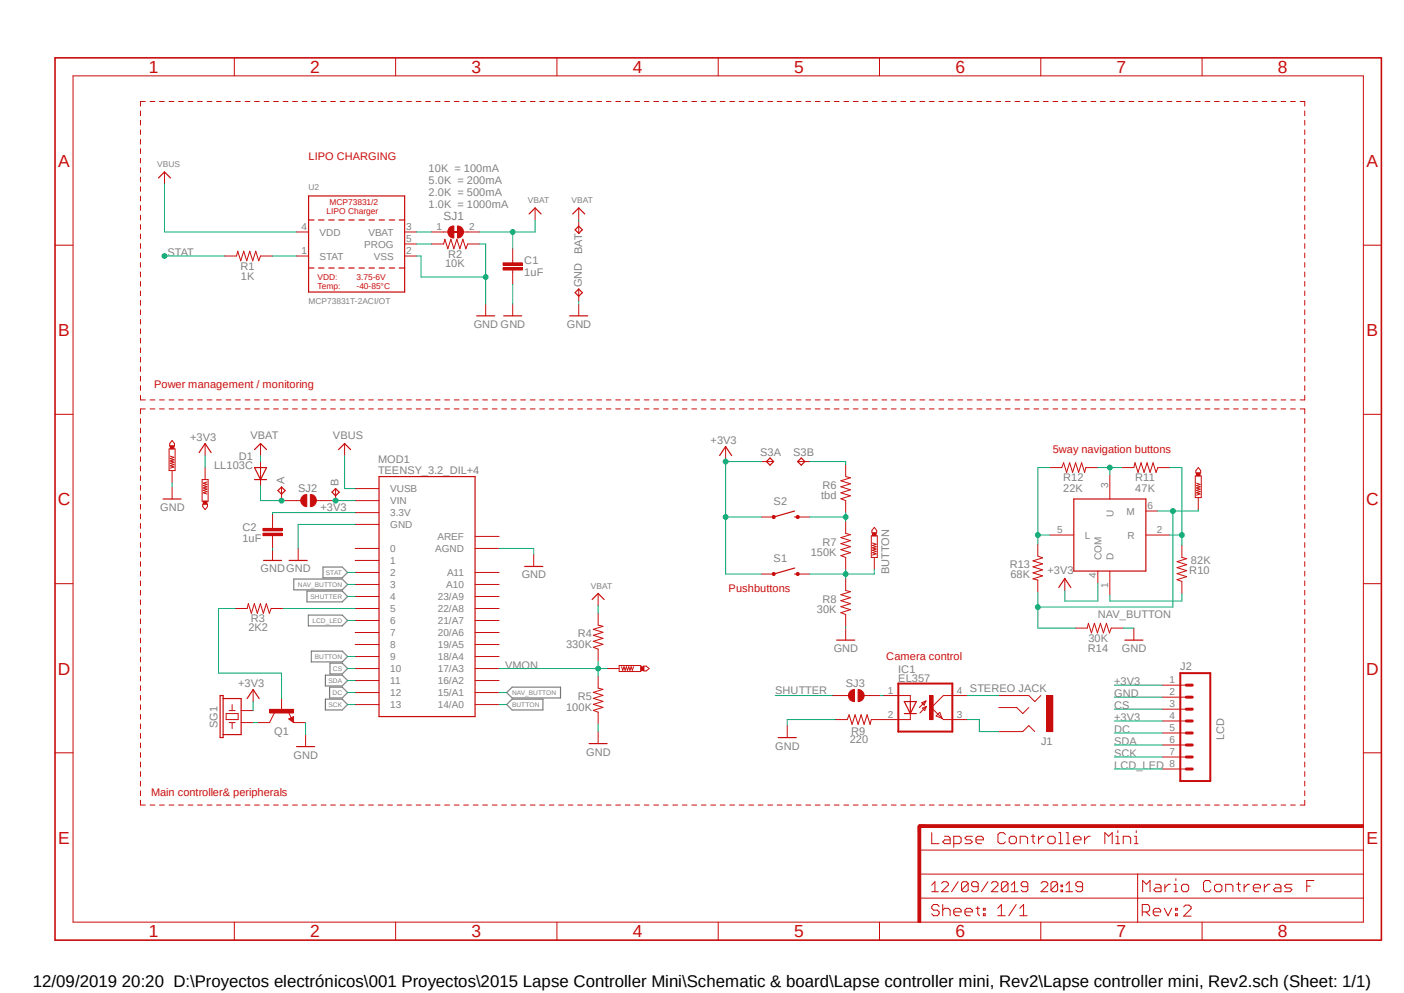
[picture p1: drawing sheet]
<svg xmlns="http://www.w3.org/2000/svg" width="297mm" height="210mm" viewBox="0 0 297 210" stroke-linecap="round" stroke-linejoin="round" font-family="sans-serif">
<defs><g id="words">
<g font-size="3.7" fill="#c90d0c">
<text x="31.5" y="15.5">1</text>
<text x="65.6" y="15.5">2</text>
<text x="99.7" y="15.5">3</text>
<text x="133.9" y="15.5">4</text>
<text x="168" y="15.5">5</text>
<text x="202.1" y="15.5">6</text>
<text x="236.2" y="15.5">7</text>
<text x="270.3" y="15.5">8</text>
<text x="12.3" y="35.3">A</text>
<text x="289.1" y="35.3">A</text>
<text x="12.3" y="71">B</text>
<text x="289.1" y="71">B</text>
<text x="12.2" y="106.8">C</text>
<text x="289" y="106.8">C</text>
<text x="12.2" y="142.7">D</text>
<text x="289" y="142.7">D</text>
<text x="12.3" y="178.4">E</text>
<text x="289.1" y="178.4">E</text>
<text x="31.5" y="198.2">1</text>
<text x="65.6" y="198.2">2</text>
<text x="99.7" y="198.2">3</text>
<text x="133.9" y="198.2">4</text>
<text x="168" y="198.2">5</text>
<text x="202.1" y="198.2">6</text>
<text x="236.2" y="198.2">7</text>
<text x="270.3" y="198.2">8</text>
</g>
<text font-size="3.6" x="6.9" y="208.8">12/09/2019 20:20 D:\Proyectos electrónicos\001 Proyectos\2015 Lapse Controller Mini\Schematic &amp; board\Lapse controller mini, Rev2\Lapse controller mini, Rev2.sch (Sheet: 1/1)</text>
<text font-size="2.5" fill="#808080" x="93.9" y="46.5">SJ1</text>
<g font-size="2.3" fill="#c90d0c">
<text x="65.3" y="33.8">LIPO CHARGING</text>
<text x="32.6" y="82">Power management / monitoring</text>
<text x="222.7" y="95.7">5way navigation buttons</text>
<text x="154.1" y="125.2">Pushbuttons</text>
<text x="187.5" y="139.5">Camera control</text>
<text x="32" y="168.4">Main controller&amp; peripherals</text>
</g>
<g font-size="2.3" fill="#808080">
<text x="90.7" y="36.4">10K = 100mA</text>
<text x="90.7" y="38.9">5.0K = 200mA</text>
<text x="90.7" y="41.4">2.0K = 500mA</text>
<text x="90.7" y="44">1.0K = 1000mA</text>
<text x="123.2" y="53.7" transform="rotate(-90 123.2 53.7)">BAT</text>
<text x="35.4" y="54.1">STAT</text>
<text x="50.8" y="57">R1</text>
<text x="51" y="59.2">1K</text>
<text x="94.2" y="56.4">10K</text>
<text x="94.8" y="54.5">R2</text>
<text x="110.9" y="58.4">1uF</text>
<text x="110.9" y="55.9">C1</text>
<text x="123.1" y="60.8" transform="rotate(-90 123.1 60.8)">GND</text>
<text x="100.2" y="69.3">GND GND</text>
<text x="119.9" y="69.3">GND</text>
<text x="40.2" y="93.2">+3V3</text>
<text x="53" y="92.8">VBAT</text>
<text x="70.4" y="92.8">VBUS</text>
<text x="150.3" y="93.8">+3V3</text>
<text x="45.3" y="99.2">LL103C</text>
<text x="50.5" y="97.2">D1</text>
<text x="80" y="100.2">TEENSY_3.2_DIL+4</text>
<text x="80" y="97.9">MOD1</text>
<text x="160.8" y="96.4">S3A</text>
<text x="167.8" y="96.4">S3B</text>
<text x="224.9" y="101.8">R12</text>
<text x="240.2" y="101.8">R11</text>
<text x="60.2" y="102.4" transform="rotate(-90 60.2 102.4)">A</text>
<text x="63.1" y="104">SJ2</text>
<text x="71.6" y="102.7" transform="rotate(-90 71.6 102.7)">B</text>
<text x="163.7" y="106.8">S2</text>
<text x="173.7" y="105.5">tbd</text>
<text x="174" y="103.3">R6</text>
<text x="224.9" y="104.1">22K</text>
<text x="240.2" y="104.1">47K</text>
<text x="33.9" y="108.1">GND</text>
<text x="51.3" y="112.4">C2</text>
<text x="67.8" y="108.1">+3V3</text>
<text x="51.3" y="114.6">1uF</text>
<text x="163.7" y="118.9">S1</text>
<text x="171.5" y="117.6">150K</text>
<text x="174" y="115.4">R7</text>
<text x="251.9" y="119.3">82K</text>
<text x="55.1" y="121.1">GNDGND</text>
<text x="110.4" y="122.3">GND</text>
<text x="188.1" y="121.4" transform="rotate(-90 188.1 121.4)">BUTTON</text>
<text x="213.6" y="120.1">R13</text>
<text x="213.7" y="122.3">68K</text>
<text x="221.6" y="121.5">+3V3</text>
<text x="251.6" y="121.5">R10</text>
<text x="53.1" y="131.6">R3</text>
<text x="172.8" y="129.6">30K</text>
<text x="174" y="127.5">R8</text>
<text x="232.2" y="130.6">NAV_BUTTON</text>
<text x="52.5" y="133.4">2K2</text>
<text x="119.8" y="137">330K</text>
<text x="122.3" y="134.7">R4</text>
<text x="176.4" y="137.9">GND</text>
<text x="230.1" y="137.9">R14</text>
<text x="230.3" y="135.7">30K</text>
<text x="237.3" y="137.9">GND</text>
<text x="106.9" y="141.4">VMON</text>
<text x="190" y="142.4">IC1</text>
<text x="249.7" y="141.6">J2</text>
<text x="50.4" y="145.2">+3V3</text>
<text x="122.3" y="148.1">R5</text>
<text x="164" y="146.8">SHUTTER</text>
<text x="178.9" y="145.2">SJ3</text>
<text x="190" y="144.3">EL357</text>
<text x="235.7" y="147.4">GND</text>
<text x="235.7" y="144.9">+3V3</text>
<text x="235.7" y="150">CS</text>
<text x="46" y="154.1" transform="rotate(-90 46 154.1)">SG1</text>
<text x="58" y="155.5">Q1</text>
<text x="119.8" y="150.3">100K</text>
<text x="180" y="155.4">R9</text>
<text x="235.7" y="152.5">+3V3</text>
<text x="235.7" y="155">DC</text>
<text x="62.1" y="160.4">GND</text>
<text x="124" y="159.8">GND</text>
<text x="164" y="158.5">GND</text>
<text x="179.8" y="157.2">220</text>
<text x="220.2" y="157.6">J1</text>
<text x="235.7" y="157.6">SDA</text>
<text x="235.7" y="160.1">SCK</text>
<text x="259" y="156.6" transform="rotate(-90 259 156.6)">LCD</text>
<text x="235.7" y="162.6">LCD_LED 8</text>
</g>
<g font-size="2.1" fill="#808080">
<text x="63.8" y="48.7">4</text>
<text x="63.8" y="53.8">1</text>
<text x="67.6" y="49.8">VDD</text>
<text x="77" y="52.4">PROG</text>
<text x="77.9" y="49.8">VBAT</text>
<text x="85.9" y="48.7">3</text>
<text x="85.9" y="51.2">5</text>
<text x="85.9" y="53.8">2</text>
<text x="92.3" y="48.7">1</text>
<text x="99.3" y="48.7">2</text>
<text x="67.6" y="54.9">STAT</text>
<text x="79.1" y="54.9">VSS</text>
<text x="82.5" y="106.6">VIN</text>
<text x="82.5" y="104.1">VUSB</text>
<text x="234.4" y="103.2" transform="rotate(-90 234.4 103.2)">3</text>
<text x="242.7" y="107.7">6</text>
<text x="82.5" y="111.7">GND</text>
<text x="82.5" y="109.2">3.3V</text>
<text x="223.6" y="112.8">5</text>
<text x="229.5" y="113.9">L</text>
<text x="235.5" y="109.4" transform="rotate(-90 235.5 109.4)">U</text>
<text x="238.3" y="108.8">M</text>
<text x="238.5" y="113.9">R</text>
<text x="244.7" y="112.8">2</text>
<text x="82.5" y="119.3">1</text>
<text x="82.5" y="116.8">0</text>
<text x="92.1" y="116.8">AGND</text>
<text x="92.5" y="114.2">AREF</text>
<text x="233" y="118.4" transform="rotate(-90 233 118.4)">COM</text>
<text x="235.5" y="118.4" transform="rotate(-90 235.5 118.4)">D</text>
<text x="82.5" y="124.4">3</text>
<text x="82.5" y="121.8">2</text>
<text x="94.4" y="124.4">A10</text>
<text x="94.6" y="121.8">A11</text>
<text x="231.9" y="122.3" transform="rotate(-90 231.9 122.3)">4</text>
<text x="234.4" y="124.3" transform="rotate(-90 234.4 124.3)">1</text>
<text x="82.5" y="132">6</text>
<text x="82.5" y="129.5">5</text>
<text x="82.5" y="126.9">4</text>
<text x="92.6" y="126.9">23/A9</text>
<text x="92.6" y="129.5">22/A8</text>
<text x="92.6" y="132">21/A7</text>
<text x="82.5" y="137.1">8</text>
<text x="82.5" y="134.5">7</text>
<text x="92.6" y="134.5">20/A6</text>
<text x="92.6" y="137.1">19/A5</text>
<text x="82.5" y="142.2">10</text>
<text x="82.5" y="139.6">9</text>
<text x="92.6" y="139.6">18/A4</text>
<text x="92.6" y="142.2">17/A3</text>
<text x="82.5" y="147.2">12</text>
<text x="82.5" y="144.7">11</text>
<text x="82.5" y="149.8">13</text>
<text x="92.6" y="144.7">16/A2</text>
<text x="92.6" y="147.2">15/A1</text>
<text x="92.6" y="149.8">14/A0</text>
<text x="187.8" y="146.8">1</text>
<text x="202.4" y="146.8">4 STEREO JACK</text>
<text x="247.4" y="144.5">1</text>
<text x="247.4" y="147.1">2</text>
<text x="247.4" y="149.6">3</text>
<text x="187.8" y="151.8">2</text>
<text x="202.4" y="151.8">3</text>
<text x="247.4" y="152.1">4</text>
<text x="247.4" y="154.7">5</text>
<text x="247.4" y="157.2">6</text>
<text x="247.4" y="159.8">7</text>
</g>
<g font-size="1.8" fill="#808080">
<text x="33.3" y="35.3">VBUS</text>
<text x="65.3" y="40.2">U2</text>
<text x="111.7" y="43">VBAT</text>
<text x="120.9" y="43">VBAT</text>
<text x="65.3" y="64.3">MCP73831T-2ACI/OT</text>
<text x="125" y="124.5">VBAT</text>
</g>
<g font-size="1.8" fill="#c90d0c">
<text x="69.1" y="45.3">LIPO Charger</text>
<text x="69.7" y="43.3">MCP73831/2</text>
<text x="67.2" y="59.2">VDD:</text>
<text x="75.4" y="59.2">3.75-6V</text>
<text x="67.2" y="61.1">Temp:</text>
<text x="75.4" y="61.1">-40-85°C</text>
</g>
<g font-size="1.4" fill="#808080">
<text x="63" y="124.1">NAV_BUTTON</text>
<text x="68.9" y="121.6">STAT</text>
<text x="65.7" y="126.7">SHUTTER</text>
<text x="66.1" y="131.7">LCD_LED</text>
<text x="66.6" y="139.4">BUTTON</text>
<text x="70.4" y="141.9">CS</text>
<text x="69.5" y="144.4">SDA</text>
<text x="69.5" y="149.5">SCK</text>
<text x="70.4" y="147">DC</text>
<text x="108.3" y="149.5">BUTTON</text>
<text x="108.3" y="147">NAV_BUTTON</text>
</g>
</g></defs>
<path d="M11.3 11.9l281.3 187.3M292.6 11.9l-281.3 187.3" fill="none" stroke="#fff" stroke-width=".21"/>
<path d="M68.3 119.9h4.1l1.1 1.2-1.1 1.1h-4.1zM62.1 122.5h10.3l1.1 1.1-1.1 1.2h-10.3zM64.9 125h7.5l1.1 1.2-1.1 1.1h-7.5zM65.2 130.1h7.2l1.1 1.1-1.1 1.2h-7.2zM65.9 137.7h6.5l1.1 1.2-1.1 1.1h-6.5zM68.8 147.9h3.6l1.1 1.1-1.1 1.2h-3.6zM68.8 142.8h3.6l1.1 1.1-1.1 1.2h-3.6zM69.7 145.3h2.7l1.1 1.2-1.1 1.1h-2.7zM69.8 140.3h2.6l1.1 1.1-1.1 1.1h-2.6zM107.2 149l1.1-1.1h6.6v2.3h-6.6zM107.2 146.5l1.1-1.2h10.3v2.3h-10.3z" fill="none" stroke="#808080" stroke-width=".25"/>
<g fill="none" stroke="#c90d0c" stroke-width=".21">
<path d="M29.7 23.5v1M29.7 25.4v1.1M29.7 27.5v.9M29.7 29.5v1M29.7 31.5v1M29.7 33.5v1M29.7 35.5v1M29.7 37.5v1M29.7 39.5v1M30.7 21.5h-1v.9M31.7 21.5h1.1M33.7 21.5h1.1"/>
<path d="M35.8 21.5h1M37.8 21.5h1M39.8 21.5h1M41.8 21.5h1M43.8 21.5h1M45.8 21.5h1M47.8 21.5h1.1M49.8 21.5h1M51.9 21.5h1M53.8 21.5h1.1M55.9 21.5h1M57.9 21.5h1"/>
<path d="M59.9 21.5h1M61.9 21.5h1M63.9 21.5h1M65.9 21.5h1M67.9 21.5h1.1M69.9 21.5h1.1M72 21.5h1M74 21.5h1M76 21.5h1M78 21.5h1M80 21.5h1M82 21.5h1"/>
<path d="M84 21.5h1M86 21.5h1M88.1 21.5h1M90 21.5h1.1M92.1 21.5h1M94.1 21.5h1M96.1 21.5h1M98.1 21.5h1M100.1 21.5h1M102.1 21.5h1M104.1 21.5h1.1M106.1 21.5h1"/>
<path d="M108.2 21.5h1M110.2 21.5h1M112.2 21.5h1M114.2 21.5h1M116.2 21.5h1M118.2 21.5h1M120.2 21.5h1M122.2 21.5h1M124.2 21.5h1M126.2 21.5h1.1M128.3 21.5h.9M130.3 21.5h1"/>
<path d="M132.3 21.5h1M134.3 21.5h1M136.3 21.5h1M138.3 21.5h1M140.3 21.5h1M142.3 21.5h1M144.4 21.5h.9M146.3 21.5h1.1M148.4 21.5h1M150.4 21.5h1M152.4 21.5h1M154.4 21.5h1"/>
<path d="M156.4 21.5h1M158.4 21.5h1M160.4 21.5h1M162.4 21.5h1M164.4 21.5h1M166.5 21.5h1M168.4 21.5h1.1M170.5 21.5h1M172.5 21.5h1M174.5 21.5h1M176.5 21.5h1M178.5 21.5h1"/>
<path d="M180.5 21.5h1M182.5 21.5h1.1M184.5 21.5h1M186.6 21.5h1M188.6 21.5h1M190.6 21.5h1M192.6 21.5h1M194.6 21.5h1M196.6 21.5h1M198.6 21.5h1M200.6 21.5h1M202.6 21.5h1.1"/>
<path d="M204.6 21.5h1.1M206.7 21.5h1M208.7 21.5h1M210.7 21.5h1M212.7 21.5h1M214.7 21.5h1M216.7 21.5h1M218.7 21.5h1.1M220.7 21.5h1M222.8 21.5h1M224.7 21.5h1.1M226.8 21.5h1"/>
<path d="M228.8 21.5h1M230.8 21.5h1M232.8 21.5h1M234.8 21.5h1M236.8 21.5h1M238.8 21.5h1.1M240.8 21.5h1.1M242.9 21.5h1M244.9 21.5h1M246.9 21.5h1M248.9 21.5h1M250.9 21.5h1"/>
<path d="M252.9 21.5h1M254.9 21.5h1M256.9 21.5h1M259 21.5h1M260.9 21.5h1.1M263 21.5h1M265 21.5h1M267 21.5h1M269 21.5h1M271 21.5h1M273 21.5h1M275 21.5h1v.9"/>
<path d="M276 23.5v1M276 25.4v1.1M276 27.5v.9M276 29.5v1M276 31.5v1M276 33.5v1M276 35.5v1M276 37.5v1M276 39.5v1M29.7 41.5v1M29.7 43.5v1M29.7 45.5v1"/>
<path d="M29.7 47.5v1M29.7 49.5v1M29.7 51.5v1M29.7 53.5v1M29.7 55.5v1M29.7 57.5v1M29.7 59.5v1M276 41.5v1M276 43.5v1M276 45.5v1M276 47.5v1M276 49.5v1"/>
<path d="M276 51.5v1M276 53.5v1M276 55.5v1M276 57.5v1M276 59.5v1M29.7 61.6v.9M29.7 63.5v1.1M29.7 65.5v1M29.7 67.6v.9M29.7 69.6v1M29.7 71.5v1.1M29.7 73.6v1"/>
<path d="M29.7 75.6v1M29.7 77.6v1M29.7 79.6v1M276 61.6v.9M276 63.5v1.1M276 65.5v1M276 67.6v.9M276 69.6v1M276 71.5v1.1M276 73.6v1M276 75.6v1M276 77.6v1"/>
<path d="M276 79.6v1M29.7 83.6v1h1M29.7 81.6v1M29.7 88.5v1M29.7 90.6v1M29.7 92.5v1.1M29.7 94.6v1M29.7 96.6v1M29.7 98.6v1M30.7 86.5h-1v1M31.7 84.6h1.1M31.7 86.5h1.1"/>
<path d="M33.7 84.6h1.1M33.7 86.5h1.1M35.8 84.6h1M35.8 86.5h1M37.8 84.6h1M37.8 86.5h1M39.8 84.6h1M39.8 86.5h1M41.8 84.6h1M41.8 86.5h1M43.8 84.6h1M43.8 86.5h1"/>
<path d="M45.8 84.6h1M45.8 86.5h1M47.8 84.6h1.1M47.8 86.5h1.1M49.8 84.6h1M49.8 86.5h1M51.9 84.6h1M51.9 86.5h1M53.8 84.6h1.1M53.8 86.5h1.1M55.9 84.6h1M55.9 86.5h1"/>
<path d="M57.9 84.6h1M57.9 86.5h1M59.9 84.6h1M59.9 86.5h1M61.9 84.6h1M61.9 86.5h1M63.9 84.6h1M63.9 86.5h1M65.9 84.6h1M65.9 86.5h1M67.9 84.6h1.1M67.9 86.5h1.1"/>
<path d="M69.9 84.6h1.1M69.9 86.5h1.1M72 84.6h1M72 86.5h1M74 84.6h1M74 86.5h1M76 84.6h1M76 86.5h1M78 84.6h1M78 86.5h1M80 84.6h1M80 86.5h1"/>
<path d="M82 84.6h1M82 86.5h1M84 84.6h1M84 86.5h1M86 84.6h1M86 86.5h1M88.1 84.6h1M88.1 86.5h1M90 84.6h1.1M90 86.5h1.1M92.1 84.6h1M92.1 86.5h1"/>
<path d="M94.1 84.6h1M94.1 86.5h1M96.1 84.6h1M96.1 86.5h1M98.1 84.6h1M98.1 86.5h1M100.1 84.6h1M100.1 86.5h1M102.1 84.6h1M102.1 86.5h1M104.1 84.6h1.1M104.1 86.5h1.1"/>
<path d="M106.1 84.6h1M106.1 86.5h1M108.2 84.6h1M108.2 86.5h1M110.2 84.6h1M110.2 86.5h1M112.2 84.6h1M112.2 86.5h1M114.2 84.6h1M114.2 86.5h1M116.2 84.6h1M116.2 86.5h1"/>
<path d="M118.2 84.6h1M118.2 86.5h1M120.2 84.6h1M120.2 86.5h1M122.2 84.6h1M122.2 86.5h1M124.2 84.6h1M124.2 86.5h1M126.2 84.6h1.1M126.2 86.5h1.1M128.3 84.6h.9M128.3 86.5h.9"/>
<path d="M130.3 84.6h1M130.3 86.5h1M132.3 84.6h1M132.3 86.5h1M134.3 84.6h1M134.3 86.5h1M136.3 84.6h1M136.3 86.5h1M138.3 84.6h1M138.3 86.5h1M140.3 84.6h1M140.3 86.5h1"/>
<path d="M142.3 84.6h1M142.3 86.5h1M144.4 84.6h.9M144.4 86.5h.9M146.3 84.6h1.1M146.3 86.5h1.1M148.4 84.6h1M148.4 86.5h1M150.4 84.6h1M150.4 86.5h1M152.4 84.6h1M152.4 86.5h1"/>
<path d="M153.5 94.4v2.6M154.4 84.6h1M154.4 86.5h1M156.4 84.6h1M156.4 86.5h1M158.4 84.6h1M158.4 86.5h1M160.4 84.6h1M160.4 86.5h1M162.4 84.6h1M162.4 86.5h1M164.4 84.6h1"/>
<path d="M164.4 86.5h1M166.5 84.6h1M166.5 86.5h1M168.4 84.6h1.1M168.4 86.5h1.1M170.5 84.6h1M170.5 86.5h1M172.5 84.6h1M172.5 86.5h1M174.5 84.6h1M174.5 86.5h1M176.5 84.6h1"/>
<path d="M176.5 86.5h1M178.5 84.6h1M178.5 86.5h1M180.5 84.6h1M180.5 86.5h1M182.5 84.6h1.1M182.5 86.5h1.1M184.5 84.6h1M184.5 86.5h1M186.6 84.6h1M186.6 86.5h1M188.6 84.6h1"/>
<path d="M188.6 86.5h1M190.6 84.6h1M190.6 86.5h1M192.6 84.6h1M192.6 86.5h1M194.6 84.6h1M194.6 86.5h1M196.6 84.6h1M196.6 86.5h1M198.6 84.6h1M198.6 86.5h1M200.6 84.6h1"/>
<path d="M200.6 86.5h1M202.6 84.6h1.1M202.6 86.5h1.1M204.6 84.6h1.1M204.6 86.5h1.1M206.7 84.6h1M206.7 86.5h1M208.7 84.6h1M208.7 86.5h1M210.7 84.6h1M210.7 86.5h1M212.7 84.6h1"/>
<path d="M212.7 86.5h1M214.7 84.6h1M214.7 86.5h1M216.7 84.6h1M216.7 86.5h1M218.7 84.6h1.1M218.7 86.5h1.1M220.7 84.6h1M220.7 86.5h1M222.8 84.6h1M222.8 86.5h1M224.7 84.6h1.1"/>
<path d="M224.7 86.5h1.1M226.8 84.6h1M226.8 86.5h1M228.8 84.6h1M228.8 86.5h1M230.8 84.6h1M230.8 86.5h1M232.8 84.6h1M232.8 86.5h1M234.8 84.6h1M234.8 86.5h1M236.8 84.6h1"/>
<path d="M236.8 86.5h1M238.8 84.6h1.1M238.8 86.5h1.1M240.8 84.6h1.1M240.8 86.5h1.1M242.9 84.6h1M242.9 86.5h1M244.9 84.6h1M244.9 86.5h1M246.9 84.6h1M246.9 86.5h1M248.9 84.6h1"/>
<path d="M248.9 86.5h1M250.9 84.6h1M250.9 86.5h1M252.9 84.6h1M252.9 86.5h1M254.9 84.6h1M254.9 86.5h1M256.9 84.6h1M256.9 86.5h1M259 84.6h1M259 86.5h1M260.9 84.6h1.1"/>
<path d="M260.9 86.5h1.1M263 84.6h1M263 86.5h1M265 84.6h1M265 86.5h1M267 84.6h1M267 86.5h1M269 84.6h1M269 86.5h1M271 84.6h1M271 86.5h1M273 84.6h1"/>
<path d="M273 86.5h1M275 86.5h1v1M276 81.6v1M276 83.6v1h-1M276 88.5v1M276 90.6v1M276 92.5v1.1M276 94.6v1M276 96.6v1M276 98.6v1M29.7 100.6v1M29.7 102.7v1"/>
<path d="M29.7 104.6v1.1M29.7 106.7v1M29.7 108.7v1M29.7 110.7v1.1M29.7 112.7v1M29.7 114.8v1M29.7 116.8v1M29.7 118.8v1M276 100.6v1M276 102.7v1M276 104.6v1.1M276 106.7v1"/>
<path d="M276 108.7v1M276 110.7v1.1M276 112.7v1M276 114.8v1M276 116.8v1M276 118.8v1M29.7 120.8v1M29.7 122.9v1M29.7 124.8v1.1M29.7 126.9v1M29.7 128.9v1M29.7 130.9v1"/>
<path d="M29.7 132.9v1M29.7 135v1M29.7 136.9v1.1M29.7 139v1M178.9 132.8v2.6M225.3 122.3v2.6M276 120.8v1M276 122.9v1M276 124.8v1.1M276 126.9v1M276 128.9v1M276 130.9v1"/>
<path d="M276 132.9v1M276 135v1M276 136.9v1.1M276 139v1M29.7 141v1M29.7 143v1M29.7 145v1M29.7 147.1v1M29.7 149.1v1M29.7 151.1v1M29.7 153.1v1M29.7 155.1v1.1"/>
<path d="M29.7 157.1v1.1M29.7 159.2v1M276 141v1M276 143v1M276 145v1M276 147.1v1M276 149.1v1M276 151.1v1M276 153.1v1M276 155.1v1.1M276 157.1v1.1M276 159.2v1"/>
<path d="M29.7 161.2v1M29.7 163.2v1M29.7 165.2v1M29.7 167.3v1M29.7 169.2v1.1h1M31.7 170.3h1.1M33.7 170.3h1.1M35.8 170.3h1M37.8 170.3h1M39.8 170.3h1M41.8 170.3h1M43.8 170.3h1"/>
<path d="M45.8 170.3h1M47.8 170.3h1.1M49.8 170.3h1M51.9 170.3h1M53.8 170.3h1.1M55.9 170.3h1M57.9 170.3h1M59.9 170.3h1M61.9 170.3h1M63.9 170.3h1M65.9 170.3h1M67.9 170.3h1.1"/>
<path d="M69.9 170.3h1.1M72 170.3h1M74 170.3h1M76 170.3h1M78 170.3h1M80 170.3h1M82 170.3h1M84 170.3h1M86 170.3h1M88.1 170.3h1M90 170.3h1.1M92.1 170.3h1"/>
<path d="M94.1 170.3h1M96.1 170.3h1M98.1 170.3h1M100.1 170.3h1M102.1 170.3h1M104.1 170.3h1.1M106.1 170.3h1M108.2 170.3h1M110.2 170.3h1M112.2 170.3h1M114.2 170.3h1M116.2 170.3h1"/>
<path d="M118.2 170.3h1M120.2 170.3h1M122.2 170.3h1M124.2 170.3h1M126.2 170.3h1.1M128.3 170.3h.9M130.3 170.3h1M132.3 170.3h1M134.3 170.3h1M136.3 170.3h1M138.3 170.3h1M140.3 170.3h1"/>
<path d="M142.3 170.3h1M144.4 170.3h.9M146.3 170.3h1.1M148.4 170.3h1M150.4 170.3h1M152.4 170.3h1M154.4 170.3h1M156.4 170.3h1M158.4 170.3h1M160.4 170.3h1M162.4 170.3h1M164.4 170.3h1"/>
<path d="M166.5 170.3h1M168.4 170.3h1.1M170.5 170.3h1M172.5 170.3h1M174.5 170.3h1M176.5 170.3h1M178.5 170.3h1M180.5 170.3h1M182.5 170.3h1.1M184.5 170.3h1M186.6 170.3h1M188.6 170.3h1"/>
<path d="M190.6 170.3h1M192.6 170.3h1M194.6 170.3h1M196.6 170.3h1M198.6 170.3h1M200.6 170.3h1M202.6 170.3h1.1M204.6 170.3h1.1M206.7 170.3h1M208.7 170.3h1M210.7 170.3h1M212.7 170.3h1"/>
<path d="M214.7 170.3h1M216.7 170.3h1M218.7 170.3h1.1M220.7 170.3h1M222.8 170.3h1M224.7 170.3h1.1M226.8 170.3h1M228.8 170.3h1M230.8 170.3h1M232.8 170.3h1M234.8 170.3h1M236.8 170.3h1"/>
<path d="M238.8 170.3h1.1M240.8 170.3h1.1M242.9 170.3h1M244.9 170.3h1M246.9 170.3h1M248.9 170.3h1M250.9 170.3h1M252.9 170.3h1M254.9 170.3h1M256.9 170.3h1M259 170.3h1M260.9 170.3h1.1"/>
<path d="M263 170.3h1M265 170.3h1M267 170.3h1M269 170.3h1M271 170.3h1M273 170.3h1M276 161.2v1M276 163.2v1M276 165.2v1M276 167.3v1M276 169.2v1.1h-1"/>
</g>
<path d="M152.2 96.4l1.3-2 1.3 2M168.1 121.4h.6M168.1 120.1l-4.4 1.3M177 135.4h3.8M224 124.2l1.3-1.9 1.2 1.9" fill="none" stroke="#c90d0c" stroke-width=".25"/>
<path d="M163.4 121.2h.5v.4l-.2 .2-.3-.2z" fill-rule="evenodd" fill="#c90d0c"/>
<path d="M163.4 121.2h.5v.4l-.2 .2-.3-.2z" fill="none" stroke="#c90d0c" stroke-width=".21"/>
<path d="M168.5 121.2h.5v.4l-.3 .2-.2-.2z" fill-rule="evenodd" fill="#c90d0c"/>
<path d="M161.1 121.4h2.6M168.5 121.2h.5v.4l-.3 .2-.2-.2zM168.7 121.4h2.6" fill="none" stroke="#c90d0c" stroke-width=".21"/>
<path d="M168.1 109.3h.6M168.1 108.1l-4.4 1.2" fill="none" stroke="#c90d0c" stroke-width=".25"/>
<circle cx="163.7" cy="109.3" r=".34" fill="#c90d0c"/>
<circle cx="163.7" cy="109.3" r=".34" fill="none" stroke="#c90d0c" stroke-width=".21"/>
<circle cx="168.8" cy="109.3" r=".34" fill="#c90d0c"/>
<g fill="none" stroke="#c90d0c" stroke-width=".21">
<path d="M161.1 109.3h2.6M168.7 109.3h2.6"/>
<circle cx="168.8" cy="109.3" r=".34"/>
</g>
<path d="M196.6 147.1h.8v5.1h-.8z" fill-rule="evenodd" fill="#c90d0c"/>
<g fill="none" stroke="#c90d0c" stroke-width=".21">
<path d="M178.9 110.3v2.5l1 .3-2 .6 2 .6-2 .7 2 .6-2 .6 2 .7-2 .6 1 .4v2.5M178.9 122.3v2.6l1 .2-2 .7 2 .6-2 .6 2 .7-2 .6 2 .6-2 .7 1 .4v2.5M186.9 147.1h5.7v1.3M192.6 150.9v1.3h-8.3l-.2 1-.7-2-.6 2-.6-2-.7 2-.6-2-.6 2-.7-2-.4 1h-2.5M195 148.6l.9-.3-.4 .8zM195.1 149.8l.9-.4-.4 .9zM195.9 148.3l-1.4 1.3M196 149.4l-1.4 1.4M196.6 147.1h.8v5.1h-.8zM198.8 150.7l.5 1.2-1.3-.5zM204.6 147.1h-5l-2.6 2.5 2.6 2.6h5M213.8 147.1h3.8l1.3 1.3 1.3-1.3"/>
<path d="M213.8 154.7h2.6l1.2-1.2 1.3 1.2M245.9 144.9h5.1M245.9 147.4h5.1M245.9 150h5.1M245.9 152.5h5.1M245.9 155h5.1M245.9 157.6h5.1M245.9 160.1h5.1M245.9 162.6h5.1"/>
</g>
<path d="M191.3 148.4h2.5l-1.2 2.5zM191.3 150.9h2.5M192.6 148.4v2.5" fill="none" stroke="#c90d0c" stroke-width=".25"/>
<path d="M190 144.6h11.5v10.1h-11.5zM249.7 142.4h6.3v22.8h-6.3z" fill="none" stroke="#c90d0c" stroke-width=".42"/>
<path d="M251 150h1.2M251 147.4h1.2M251 144.9h1.2M251 155h1.2M251 152.5h1.2M251 157.6h1.2M251 160.1h1.2M251 162.6h1.2" fill="none" stroke="#c90d0c" stroke-width=".64"/>
<path d="M221.4 147.1h1.3v7.6h-1.3z" fill-rule="evenodd" fill="#c90d0c"/>
<path d="M126.5 129.7v2.5l1.1 .3-2.1 .6 2.1 .6-2.1 .7 2.1 .6-2.1 .6 2.1 .7-2.1 .6 1 .4v2.5M126.5 143v2.5l1.1 .3-2.1 .6 2.1 .7-2.1 .6 2.1 .6-2.1 .7 2.1 .6-2.1 .6 1 .4v2.5M126.5 154.7v2.6M166.5 153.5v2.5M211.3 154.7h2.5M211.3 147.1h2.5M211.3 149.6h3.8l1.3 1.3 1.2-1.3M221.4 147.1h1.3v7.6h-1.3z" fill="none" stroke="#c90d0c" stroke-width=".21"/>
<path d="M124.6 157.3h3.8M164.6 156h3.8" fill="none" stroke="#c90d0c" stroke-width=".25"/>
<path d="M181.5 145.8a1.27 1.27 0 0 1 1.3 1.3 1.27 1.27 0 0 1-1.3 1.3z" fill-rule="evenodd" fill="#c90d0c"/>
<path d="M181.5 145.8a1.27 1.27 0 0 1 1.3 1.3 1.27 1.27 0 0 1-1.3 1.3z" fill="none" stroke="#c90d0c" stroke-width=".21"/>
<path d="M179.8 146.2l.4-.2 .6-.2v2.6a1.27 1.27 0 0 1-1.2-.8 1.27 1.27 0 0 1 .2-1.4z" fill-rule="evenodd" fill="#c90d0c"/>
<path d="M184.3 113.3h1.3v4.6h-1.3zM184.6 114.9l.7 .2-.7 .3 .7 .2-.7 .3 .7 .2-.7 .3 .7 .2-.7 .3 .7 .2-.7 .3M185 111.5l.5 .7v.5h-1.1v-.5zM176.1 147.1h3.4M179.8 146.2l.4-.2 .6-.2v2.6a1.27 1.27 0 0 1-1.2-.8 1.27 1.27 0 0 1 .2-1.4zM182.8 147.1h3.4" fill="none" stroke="#c90d0c" stroke-width=".21"/>
<path d="M184.6 112.7h.7v.6h-.7z" fill-rule="evenodd" fill="#c90d0c"/>
<g fill="none" stroke="#c90d0c" stroke-width=".21">
<path d="M75.1 118.5h5.1M75.1 116h5.1M75.1 110.9h5.1M75.1 105.9h5.1M75.1 108.4h5.1M75.1 103.3h5.1M100.5 116h5.1M100.5 113.5h5.1M184.6 112.7h.7v.6h-.7zM185 117.9v2.5M75.1 138.9h5.1M75.1 136.3h5.1"/>
<path d="M75.1 133.8h5.1M75.1 131.2h5.1M75.1 128.7h5.1M75.1 126.2h5.1M75.1 123.6h5.1M75.1 121.1h5.1M100.5 138.9h5.1M100.5 136.3h5.1M100.5 133.8h5.1M100.5 131.2h5.1M100.5 128.7h5.1M100.5 126.2h5.1"/>
<path d="M100.5 123.6h5.1M100.5 121.1h5.1M58 150.8l-1 2M61 150.6l.6 1.2M61.1 152.1l1-.5v1.2zM75.1 146.5h5.1M75.1 143.9h5.1M75.1 141.4h5.1M75.1 149h5.1M100.5 146.5h5.1M100.5 143.9h5.1M100.5 141.4h5.1"/>
<path d="M100.5 149h5.1"/>
</g>
<path d="M80.2 100.8h20.3v50.8h-20.3zM62 151.8v.8l-.7-.5 .5-.3v.4l-.2-.1" fill="none" stroke="#c90d0c" stroke-width=".25"/>
<path d="M57 150h5.1v.8h-5.1z" fill-rule="evenodd" fill="#c90d0c"/>
<g fill="none" stroke="#c90d0c" stroke-width=".21">
<path d="M57.7 111.3v.5M57.7 113.3v.5M49.7 128.7h2.6l.2-1 .7 2 .6-2 .6 2 .7-2 .6 2 .6-2 .7 2 .4-1h2.5M47.8 150.9h2.6v1.3h-2.6zM48.5 152.8h1.2M48.5 150.3h1.2M49.1 149v1.3M49.1 152.8v1.3M51 152.8h2.6M51 150.3h2.6M53.6 145.8v2.6M54.5 152.8h2.5"/>
<path d="M57 150h5.1v.8h-5.1zM59.6 147.7v2.6M62.1 152.8h2.5M64.6 155.4v2.5"/>
</g>
<path d="M46.6 147.1h.6v8.9h-.6zM47.2 147.7h3.8v7.7h-3.8M52.3 147.7l1.3-1.9 1.2 1.9M62.7 157.9h3.8" fill="none" stroke="#c90d0c" stroke-width=".25"/>
<path d="M55.6 112.8h4.1v.5h-4.1z" fill-rule="evenodd" fill="#c90d0c"/>
<path d="M55.6 112.8h4.1v.5h-4.1z" fill="none" stroke="#c90d0c" stroke-width=".21"/>
<path d="M55.6 111.8h4.1v.5h-4.1z" fill-rule="evenodd" fill="#c90d0c"/>
<g fill="none" stroke="#c90d0c" stroke-width=".21">
<path d="M34.8 36.4v2.5M62.7 49.1h2.6M62.7 54.1h2.6M85.6 49.1h2.5M85.6 54.1h2.5M85.6 51.6h2.5M113.2 44v2.5M122.4 44v2.5M122.4 46.8v2.6M122.4 61.1v2.6M55.1 93.8v2.6M55.6 111.8h4.1v.5h-4.1z"/>
<path d="M57.7 108.7v2.6M57.7 113.8v4.7"/>
</g>
<g fill="none" stroke="#c90d0c" stroke-width=".25">
<path d="M33.5 37.6l1.3-1.2 1.3 1.2M65.3 46.5h1.1M65.3 41.4h20.3v20.4h-20.3zM65.3 56.7h1.1M67.4 46.5h1.1M67.4 56.7h1.1M69.6 46.5h1.1M69.6 56.7h1.1M71.7 46.5h1.1M71.7 56.7h1.1M73.8 46.5h1.1M73.8 56.7h1.1"/>
<path d="M75.9 46.5h1.2M75.9 56.7h1.2M78.1 46.5h1.1M78.1 56.7h1.1M80.2 46.5h1.1M80.2 56.7h1.1M82.3 46.5h1.2M82.3 56.7h1.2M84.5 46.5h1.1M84.5 56.7h1.1M111.9 45.3l1.3-1.3 1.3 1.3M121.2 45.3l1.2-1.3 1.3 1.3"/>
<path d="M121.7 48.6l.7-.8 .8 .8-.8 .8zM121.7 61.9l.7-.8 .8 .8-.8 .8zM53.8 95.1l1.3-1.3 1.3 1.3M55.8 118.5h3.8"/>
</g>
<path d="M96.8 47.8a1.27 1.27 0 0 1 1.3 1.3 1.27 1.27 0 0 1-1.3 1.2z" fill-rule="evenodd" fill="#c90d0c"/>
<path d="M96.8 47.8a1.27 1.27 0 0 1 1.3 1.3 1.27 1.27 0 0 1-1.3 1.2z" fill="none" stroke="#c90d0c" stroke-width=".21"/>
<path d="M95.1 48.1l.9-.3v2.5a1.31 1.31 0 0 1-1.2-.8 1.31 1.31 0 0 1 .3-1.4z" fill-rule="evenodd" fill="#c90d0c"/>
<path d="M91.3 49.1h3.4M95.1 48.1l.9-.3v2.5a1.31 1.31 0 0 1-1.2-.8 1.31 1.31 0 0 1 .3-1.4zM98 49.1h3.5M108.5 55.1v.5M108.5 57.1v.5M102.7 64.3v2.5M108.5 64.3v2.5M122.4 64.3v2.5M126.5 125.5v2.6" fill="none" stroke="#c90d0c" stroke-width=".21"/>
<path d="M95.8 49.1h1.2" fill="none" stroke="#c90d0c" stroke-width=".42"/>
<path d="M100.8 66.8h3.8M106.6 66.8h3.8M120.5 66.8h3.8M125.3 126.8l1.2-1.3 1.3 1.3" fill="none" stroke="#c90d0c" stroke-width=".25"/>
<path d="M106.4 56.6h4.1v.5h-4.1z" fill-rule="evenodd" fill="#c90d0c"/>
<path d="M106.4 56.6h4.1v.5h-4.1z" fill="none" stroke="#c90d0c" stroke-width=".21"/>
<path d="M106.4 55.6h4.1v.5h-4.1z" fill-rule="evenodd" fill="#c90d0c"/>
<path d="M47.5 54.1h2.5l.3-1 .6 2.1 .7-2.1 .6 2.1 .6-2.1 .7 2.1 .6-2.1 .6 2.1 .4-1.1h2.6M91.3 51.6h2.6l.2-1 .6 2 .7-2 .6 2 .6-2 .7 2 .6-2 .7 2 .3-1h2.6M106.4 55.6h4.1v.5h-4.1zM108.5 52.5v2.6M108.5 57.6v2.6M55.1 97.6v5.1M72.9 93.8v2.6M253.5 98.9l.5 .6v.5h-1v-.5zM63.1 116v2.5M252.9 100.7h1.2v4.5h-1.2zM253.1 102.2l.8 .2-.8 .3 .8 .3-.8 .2 .8 .3-.8 .2 .8 .3-.8 .2 .8 .3-.8 .2" fill="none" stroke="#c90d0c" stroke-width=".21"/>
<path d="M53.8 98.9h2.6l-1.3 2.5zM71.6 95.1l1.3-1.3 1.3 1.3M53.8 101.4h2.6M61.2 118.5h3.8" fill="none" stroke="#c90d0c" stroke-width=".25"/>
<path d="M253.1 100h.8v.6h-.8z" fill-rule="evenodd" fill="#c90d0c"/>
<path d="M253.1 100h.8v.6h-.8zM253.5 105.2v2.6M131 140.8h4.6v1.2h-4.6zM131.5 141l.2 .8 .3-.8 .2 .8 .3-.8 .3 .8 .2-.8 .3 .8 .2-.8 .3 .8 .2-.8M136.2 140.9h.5l.6 .5-.6 .5h-.5z" fill="none" stroke="#c90d0c" stroke-width=".21"/>
<path d="M135.6 141h.6v.8h-.6z" fill-rule="evenodd" fill="#c90d0c"/>
<path d="M128.4 141.4h2.6M135.6 141h.6v.8h-.6z" fill="none" stroke="#c90d0c" stroke-width=".21"/>
<path d="M194.2 174.7h.6v20.3h-.6z" fill-rule="evenodd" fill="#c90d0c"/>
<path d="M194.2 174.7h.6v20.3h-.6z" fill="none" stroke="#c90d0c" stroke-width=".21"/>
<path d="M194.4 174.4h94v.6h-94z" fill-rule="evenodd" fill="#c90d0c"/>
<g fill="none" stroke="#c90d0c" stroke-width=".21">
<path d="M15.5 16h272.9v179h-272.9zM49.6 12.2v3.8M83.7 12.2v3.8M117.8 12.2v3.8M151.9 12.2v3.8M186.1 12.2v3.8M220.2 12.2v3.8M254.3 12.2v3.8M11.6 51.9h3.9M288.4 51.9h3.8M11.6 87.6h3.9M35.8 95h1.2v4.5h-1.2z"/>
<path d="M36 96.5l.8 .2-.8 .3 .8 .2-.8 .3 .8 .2-.8 .3 .8 .3-.8 .2 .8 .3-.8 .2M36.4 93.2l.5 .6v.5h-1v-.5zM288.4 87.6h3.8M11.6 123.4h3.9M288.4 123.4h3.8M11.6 159.2h3.9M288.4 159.2h3.8M194.4 174.4h94v.6h-94zM194.5 179.8h93.9M197.1 176.1v2.3h1.6M199.8 176.9h.8l.4 .3v1.2h-1.2l-.4-.3 .4-.5h1.2M201.8 178.4h1.1l.4-.3v-.9l-.4-.3h-1.1v2.3"/>
<path d="M205.7 176.9h-1.2l-.4 .3 .4 .4h.8l.4 .5-.4 .3h-1.2M206.5 177.6h1.5v-.4l-.4-.3h-.8l-.3 .3v.9l.3 .3h.8M212.7 176.5l-.4-.4h-.8l-.4 .4v1.6l.4 .3h.8l.4-.3M213.5 177.2l.4-.3h.7l.4 .3v.9l-.4 .3h-.7l-.4-.3zM215.8 178.4v-1.5h1.2l.4 .3v1.2M218.1 176.9h.8M218.5 176.5v1.6l.4 .3M219.7 176.9v1.5M220.9 176.9h-.4l-.8 .7M222 176.9h.8l.4 .3v.9l-.4 .3h-.8l-.3-.3v-.9zM224 178.4h.8M224 176.1h.4v2.3"/>
<path d="M225.6 178.4h.7M225.6 176.1h.3v2.3M227.1 177.6h1.6v-.4l-.4-.3h-.8l-.4 .3v.9l.4 .3h.8M229.4 176.9v1.5M230.6 176.9h-.4l-.8 .7M233.7 178.4v-2.3l.8 .8 .8-.8v2.3M236.1 178.4h.8M236.1 176.9h.4v1.5M236.5 175.7v.4M237.6 178.4v-1.5h1.2l.4 .3v1.2M240 178.4h.7M240 176.9h.4v1.5"/>
<path d="M240.4 175.7v.4M49.6 195v3.8M83.7 195v3.8M117.8 195v3.8M151.9 195v3.8M186.1 195v3.8M194.5 189.9h93.9M194.5 184.9h93.9M197.1 187.2l.7-.7v2.1M197.1 188.6h1.4M198.7 191.7l-.4-.4h-.8l-.4 .4v.4l.4 .4h.8l.4 .4v.4l-.4 .4h-.8l-.4-.4M199.2 186.8l.4-.3h.6l.4 .3v.4l-1.4 1.4h1.4"/>
<path d="M199.4 191.3v2.4M199.4 192.5l.4-.4h.8l.4 .4v1.2M201.8 192.9h1.5v-.4l-.4-.4h-.7l-.4 .4v.8l.4 .4h.7M202.7 186.5l-1.4 2.1M204.1 192.9h1.6v-.4l-.4-.4h-.8l-.4 .4v.8l.4 .4h.8M204.8 186.8v1.5l-.3 .3h-.7l-.4-.3M204.8 186.8l-.3-.3h-.7l-.4 .3v1.5M204.8 186.8l-1.4 1.5M206.5 192.1h.7M206.8 191.7v1.6l.4 .4M206.9 187.5h-1l-.4-.3v-.4l.4-.3h.6l.4 .3v1.5l-.4 .3h-.6l-.4-.3M208 192.1h.4v.4h-.4z"/>
<path d="M208 193.3h.4v.4h-.4zM209 186.5l-1.4 2.1M209.7 186.8l.4-.3h.7l.3 .3v.4l-1.4 1.4h1.4M211.1 193.7h1.5M211.1 192.1l.7-.8v2.4M213.2 186.8v1.5l-.3 .3h-.7l-.4-.3M213.2 186.8l-.3-.3h-.7l-.4 .3v1.5M213.2 186.8l-1.4 1.5M213.9 188.6h1.4M213.9 187.2l.7-.7v2.1M215 191.3l-1.6 2.4M215.7 193.7h1.6"/>
<path d="M215.7 192.1l.8-.8v2.4M217.4 187.5h-1l-.4-.3v-.4l.4-.3h.7l.3 .3v1.5l-.3 .3h-.7l-.4-.3M220.2 195v3.8M220.2 186.8l.4-.3h.7l.4 .3v.4l-1.5 1.4h1.5M223.7 186.8v1.5l-.3 .3h-.7l-.4-.3M223.7 186.8l-.3-.3h-.7l-.4 .3v1.5M223.7 186.8l-1.4 1.5M224.5 188.3h.3v.3h-.3zM224.5 187.2h.3v.3h-.3zM225.5 188.6h1.4M225.5 187.2l.7-.7v2.1M229 187.5h-1l-.4-.3v-.4l.4-.3h.6l.4 .3v1.5l-.4 .3h-.6l-.4-.3"/>
<path d="M240.7 184.9v10.2M241.6 192.9h1.2l.4-.4v-.8l-.4-.4h-1.2v2.4M241.7 188.6v-2.4l.8 .8 .8-.8v2.4M242.4 192.9l.8 .8M244 192.9h1.5v-.4l-.3-.4h-.9l-.3 .4v.8l.3 .4h.9M244.5 187h.7l.4 .4v1.2h-1.1l-.4-.4 .4-.4h1.1M246.3 192.1l.8 1.6 .8-1.6M246.4 187v1.6M247.6 187h-.4l-.8 .8M248.4 188.6h.7M248.4 187h.4v1.6M248.7 192.1h.3v.4h-.3z"/>
<path d="M248.7 193.3h.3v.4h-.3zM248.8 185.8v.4M249.9 187.4l.4-.4h.8l.4 .4v.8l-.4 .4h-.8l-.4-.4zM250.4 191.8l.4-.4h.7l.5 .4v.4l-1.6 1.6h1.6M254.3 195v3.8M256.2 186.6l-.4-.4h-.8l-.4 .4v1.6l.4 .4h.8l.4-.4M256.9 187.4l.4-.4h.8l.4 .4v.8l-.4 .4h-.8l-.4-.4zM259.3 188.6v-1.6h1.1l.4 .4v1.2M261.6 187h.8M262 186.6v1.6l.4 .4M263.2 187v1.6M264.3 187h-.4l-.7 .8"/>
<path d="M265.1 187.8h1.6v-.4l-.4-.4h-.8l-.4 .4v.8l.4 .4h.8M267.5 187v1.6M268.6 187h-.4l-.7 .8M269.8 187h.8l.4 .4v1.2h-1.2l-.4-.4 .4-.4h1.2M273.3 187h-1.2l-.4 .4 .4 .4h.8l.4 .4-.4 .4h-1.2M276.4 187.4h.8M278 186.2h-1.6v2.4"/>
</g>
<path d="M195.7 174.7h-1.2v1.3" fill="none" stroke="#c90d0c" stroke-width=".64"/>
<path d="M11.6 12.2h280.6v186.6h-280.6z" fill="none" stroke="#c90d0c" stroke-width=".34"/>
<path d="M36 94.3h.8v.6h-.8z" fill-rule="evenodd" fill="#c90d0c"/>
<path d="M36 94.3h.8v.6h-.8zM36.4 99.5v2.6M42.8 101.4h1.2v4.6h-1.2zM42.9 106.6h1v.5l-.5 .7-.5-.7zM43.8 101.9l-.8 .3 .8 .2-.8 .3 .8 .3-.8 .2 .8 .3-.8 .2 .8 .3-.8 .2 .8 .3" fill="none" stroke="#c90d0c" stroke-width=".21"/>
<path d="M43 106h.8v.6h-.8z" fill-rule="evenodd" fill="#c90d0c"/>
<g fill="none" stroke="#c90d0c" stroke-width=".21">
<path d="M43.4 93.8v2.6M43.4 98.9v2.5M222.1 98.9h2.5l.4-1 .6 2 .7-2 .6 2 .6-2 .7 2 .6-2 .6 2 .3-1h2.5M237.3 98.9h2.6l.2-1 .6 2 .7-2 .6 2 .7-2 .6 2 .6-2 .7 2 .3-1h2.6M36.4 103v2.5M43 106h.8v.6h-.8zM59.6 103v2.5M71 103.3v2.6M112.9 117.3v2.5M219.5 115.1v2.5l1.1 .4-2.1 .6 2.1 .7-2.1 .6 2.1 .6-2.1 .7 2.1 .6-2.1 .6 1 .3v2.5M222.1 113.2h5.1M234.8 100.5v5"/>
<path d="M242.4 113.2h5.1M242.4 108.1h2.5M250 115.4v2.5l1 .3-2 .6 2 .6-2 .7 2 .6-2 .6 2 .7-2 .6 1 .4v2.5M227.5 132.8h2.5l.3-1 .6 2.1 .6-2.1 .7 2.1 .6-2.1 .6 2.1 .7-2.1 .6 2.1 .4-1.1h2.5M232.2 120.8v2.5M234.8 120.8v5.1M239.9 132.8v2.6"/>
</g>
<path d="M42.1 95.7l1.3-1.9 1.3 1.9M34.5 105.5h3.8M59.6 103l.7 .8-.7 .7-.8-.7zM70.2 104.1l.8-.8 .8 .8-.8 .8zM111 119.8h3.8M227.2 105.5h15.2v15.3h-15.2zM238 135.4h3.8" fill="none" stroke="#c90d0c" stroke-width=".25"/>
<path d="M65.7 104.6a1.27 1.27 0 0 1 1.2 1.3 1.27 1.27 0 0 1-1.2 1.2z" fill-rule="evenodd" fill="#c90d0c"/>
<path d="M65.7 104.6a1.27 1.27 0 0 1 1.2 1.3 1.27 1.27 0 0 1-1.2 1.2z" fill="none" stroke="#c90d0c" stroke-width=".21"/>
<path d="M64 104.9l.3-.2 .6-.1v2.5a1.28 1.28 0 0 1-1.2-.8 1.28 1.28 0 0 1 .3-1.4z" fill-rule="evenodd" fill="#c90d0c"/>
<path d="M161.1 97.6h2.6M168.7 97.6h2.6M178.9 98.3v2.5l1 .2-2 .7 2 .6-2 .7 2 .6-2 .6 2 .7-2 .6 1 .4v2.5M60.2 105.9h3.4M64 104.9l.3-.2 .6-.1v2.5a1.28 1.28 0 0 1-1.2-.8 1.28 1.28 0 0 1 .3-1.4zM66.9 105.9h3.5" fill="none" stroke="#c90d0c" stroke-width=".21"/>
<path d="M162.9 96.9l.8 .7-.8 .8-.8-.8zM169.5 96.9l.8 .7-.8 .8-.8-.8z" fill="none" stroke="#c90d0c" stroke-width=".25"/>
<path d="M88.1 54.1h1v4.5h13.6M101.5 51.6h1.2v12.7M57.7 116v.3M178.9 132.5v.3M64.6 152.8v2.6M126.5 153.1v1.6M176.7 152.2h-10.2v1.3M235.7 147.4h10.2" fill="none" stroke="#0dab76" stroke-width=".21"/>
<circle cx="102.7" cy="58.6" r=".51" fill="#0dab76"/>
<g fill="none" stroke="#0dab76" stroke-width=".21">
<path d="M108.5 60.2v4.1M122.4 63.7v.6M153.5 97v24.4M36.4 102.1v.9M75.1 110.9h-12v5.1M75.1 108.4h-17.4v.3M105.6 116h7.3v1.3M153.5 109.3h7.6M237.6 132.8h2.3"/>
<circle cx="102.7" cy="58.6" r=".51"/>
</g>
<circle cx="153.5" cy="109.3" r=".51" fill="#0dab76"/>
<g fill="none" stroke="#0dab76" stroke-width=".21">
<path d="M153.5 97.6h7.6M153.5 121.4h7.6"/>
<circle cx="153.5" cy="109.3" r=".51"/>
</g>
<circle cx="153.5" cy="97.6" r=".51" fill="#0dab76"/>
<g fill="none" stroke="#0dab76" stroke-width=".21">
<path d="M43.4 96.4v2.5M73.5 126.2h1.6M171.3 121.4h7.6M178.9 120.4v1.9M232.2 123.3v3.8h-6.9v-2.2M53.6 148.4v1.9M164 147.1h12.1M235.7 144.9h10.2M235.7 152.5h10.2"/>
<circle cx="153.5" cy="97.6" r=".51"/>
</g>
<circle cx="178.9" cy="121.4" r=".51" fill="#0dab76"/>
<g fill="none" stroke="#0dab76" stroke-width=".21">
<path d="M73.5 138.9h1.6M185 120.4v1h-6.1M73.5 149h1.6M73.5 146.5h1.6M73.5 141.4h1.6M73.5 143.9h1.6M105.6 149h1.6M105.6 141.4h22.8M126.5 141.4v1.6M204.6 152.2h2.6v2.5h4.1M235.7 155h10.2M235.7 150h10.2"/>
<path d="M235.7 157.6h10.2M235.7 160.1h10.2"/>
<circle cx="178.9" cy="121.4" r=".51"/>
</g>
<circle cx="126.5" cy="141.4" r=".51" fill="#0dab76"/>
<g fill="none" stroke="#0dab76" stroke-width=".21">
<path d="M171.3 109.3h7.6M178.9 108.4v1.9M49.7 128.7h-3.5v13.7h13.4v5.3M126.5 139.8v1.6M53.6 152.8h.9M186.2 147.1h.7M204.6 147.1h6.7"/>
<circle cx="126.5" cy="141.4" r=".51"/>
</g>
<circle cx="178.9" cy="109.3" r=".51" fill="#0dab76"/>
<g fill="none" stroke="#0dab76" stroke-width=".21">
<path d="M34.8 38.9v10.2h27.9M101.5 49.1h11.7M108.5 49.1v3.4M122.4 46.5v.3M72.9 96.4v6.9h2.2"/>
<circle cx="178.9" cy="109.3" r=".51"/>
</g>
<circle cx="108.5" cy="49.1" r=".51" fill="#0dab76"/>
<g fill="none" stroke="#0dab76" stroke-width=".21">
<path d="M34.8 54.1h12.7M113.2 46.5v2.6M55.1 96.4v1.2M126.5 128.1v1.6"/>
<circle cx="108.5" cy="49.1" r=".51"/>
</g>
<circle cx="34.8" cy="54.1" r=".51" fill="#0dab76"/>
<g fill="none" stroke="#0dab76" stroke-width=".21">
<path d="M57.7 54.1h5M88.1 51.6h3.2M88.1 49.1h3.2M55.1 102.7v3.2h5.1M59.6 105.5v.4M73.5 121.1h1.6"/>
<circle cx="34.8" cy="54.1" r=".51"/>
</g>
<circle cx="59.6" cy="105.9" r=".51" fill="#0dab76"/>
<g fill="none" stroke="#0dab76" stroke-width=".21">
<path d="M244.9 108.1h3.2v20.3h-28.6M219.5 125.2v7.6h8M105.6 146.5h1.6"/>
<circle cx="59.6" cy="105.9" r=".51"/>
</g>
<circle cx="219.5" cy="128.4" r=".51" fill="#0dab76"/>
<g fill="none" stroke="#0dab76" stroke-width=".21">
<path d="M253.5 107.8v.3h-5.4"/>
<circle cx="219.5" cy="128.4" r=".51"/>
</g>
<circle cx="248.1" cy="108.1" r=".51" fill="#0dab76"/>
<g fill="none" stroke="#0dab76" stroke-width=".21">
<path d="M232.2 98.9h5.1M234.8 98.9v1.6M73.5 123.6h1.6M250 125.5v1.6h-15.2v-1.2"/>
<circle cx="248.1" cy="108.1" r=".51"/>
</g>
<circle cx="234.8" cy="98.9" r=".51" fill="#0dab76"/>
<g fill="none" stroke="#0dab76" stroke-width=".21">
<path d="M222.1 98.9h-2.6v14.3h2.6"/>
<circle cx="234.8" cy="98.9" r=".51"/>
</g>
<circle cx="219.5" cy="113.2" r=".51" fill="#0dab76"/>
<g fill="none" stroke="#0dab76" stroke-width=".21">
<path d="M247.5 98.9h2.5v16.5M219.5 113.2v1.9M247.5 113.2h2.5"/>
<circle cx="219.5" cy="113.2" r=".51"/>
</g>
<circle cx="250" cy="113.2" r=".51" fill="#0dab76"/>
<g fill="none" stroke="#0dab76" stroke-width=".21">
<path d="M70.4 105.9h4.7M59.9 128.7h15.2M73.5 131.2h1.6M235.7 162.6h10.2"/>
<circle cx="250" cy="113.2" r=".51"/>
</g>
<circle cx="71" cy="105.9" r=".51" fill="#0dab76"/>
<g fill="none" stroke="#0dab76" stroke-width=".21">
<path d="M171.3 97.6h7.6v.7"/>
<circle cx="71" cy="105.9" r=".51"/>
</g>
<use href="#words"/>
</svg>
